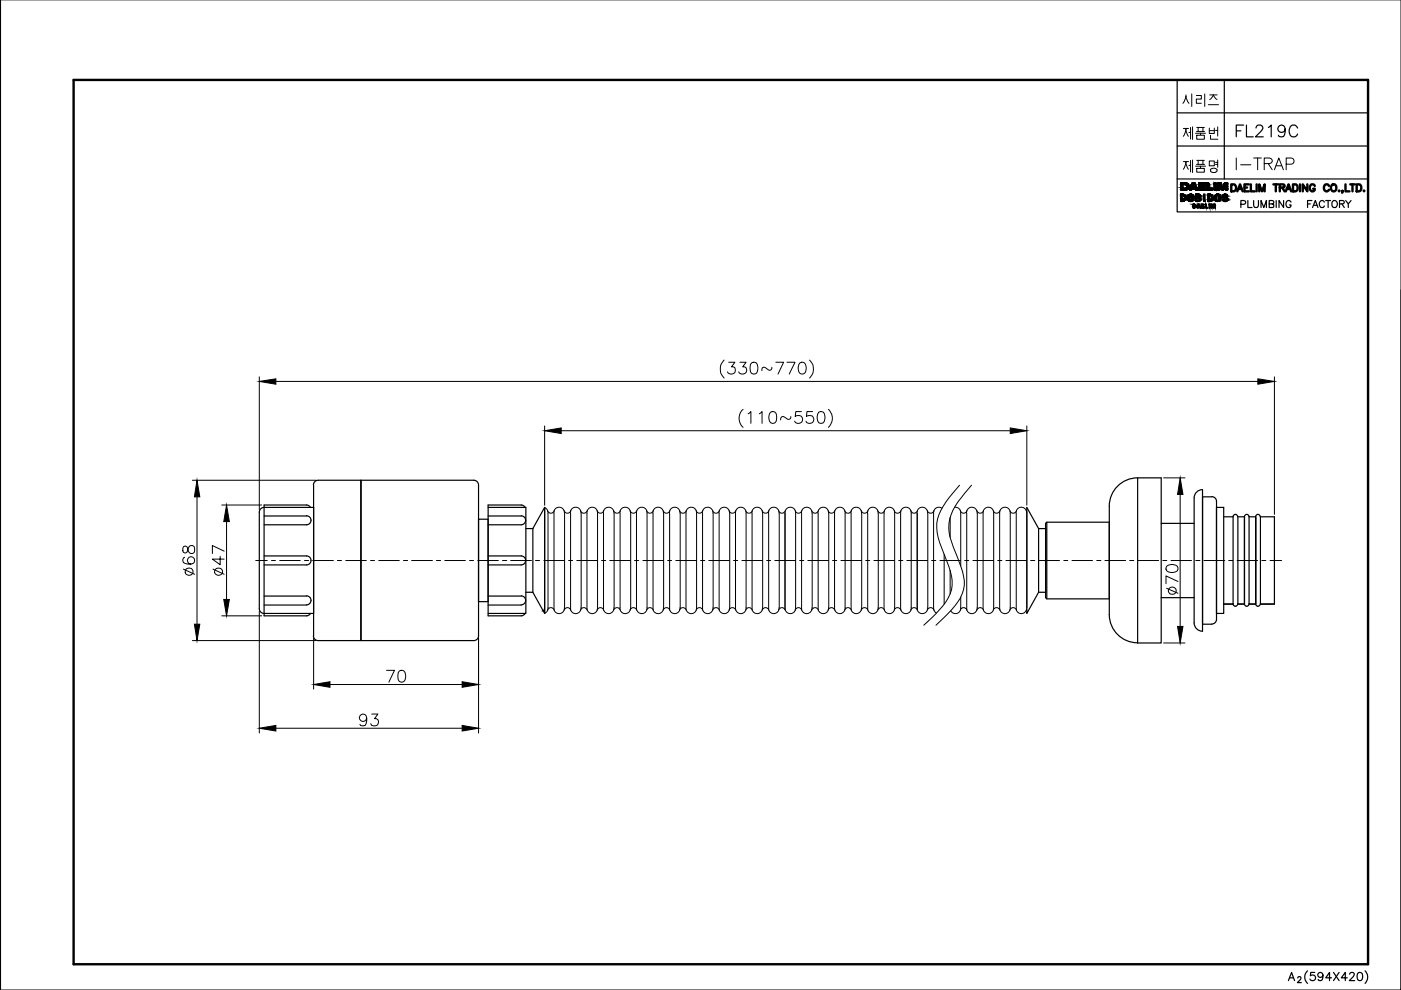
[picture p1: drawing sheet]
<svg xmlns="http://www.w3.org/2000/svg" width="297mm" height="210mm" viewBox="0 0 297 210" stroke-linecap="round" stroke-linejoin="round" font-family="sans-serif">
<defs><g id="words">
<text font-size="11.9" x="246.2" y="39.9">제품명</text>
<text font-size="9.7" x="246.6" y="24">시리즈</text>
<text font-size="9.3" x="246.2" y="31">제품번</text>
<text font-size="6.2" x="261.1" y="37.4">I-TRAP</text>
<g font-size="5.7">
<text x="261.1" y="30.3">FL219C</text>
<text x="42.3" y="123.1" transform="rotate(-90 42.3 123.1)">68</text>
<text x="48.7" y="123.1" transform="rotate(-90 48.7 123.1)">47</text>
<text x="250.8" y="127.4" transform="rotate(-90 250.8 127.4)">70</text>
<text x="81.1" y="145.7">70</text>
<text x="75.1" y="155.2">93</text>
</g>
<text font-size="4.4" x="262.1" y="45.2">PLUMBING FACTORY</text>
</g></defs>
<!-- layer: 0 -->
<g fill="none" stroke="#000" stroke-width=".21">
<path d="M.1 0v209.9M.1 0h296.9v209.9M297 61.4v148.5M54.2 118.8h2.5M57.6 118.8h.8M59.3 118.8h4.4M64.5 118.8h.9M66.3 118.8h4.4M71.5 118.8h.9M73.3 118.8h4.4M78.6 118.8h.8M80.3 118.8h4.4"/>
<path d="M85.5 118.8h.9M87.3 118.8h4.4M92.5 118.8h.9M94.3 118.8h4.4M99.6 118.8h.8M101.3 118.8h4.3M106.5 118.8h.9M108.3 118.8h4.4M113.5 118.8h.9M115.3 118.8h4.4M120.6 118.8h.8M122.3 118.8h4.3"/>
<path d="M127.5 118.8h.9M129.3 118.8h4.4M134.5 118.8h.9M136.3 118.8h4.4M141.5 118.8h.9M143.3 118.8h4.3M148.5 118.8h.9M150.3 118.8h4.4M155.5 118.8h.9M157.3 118.8h4.4M162.5 118.8h.9M164.3 118.8h4.3"/>
<path d="M169.5 118.8h.9M171.3 118.8h4.4M176.5 118.8h.9M178.3 118.8h4.4M183.5 118.8h.9M185.3 118.8h4.3M190.5 118.8h.9M192.3 118.8h4.4M197.5 118.8h.9M199.3 118.8h4.4M204.5 118.8h.9M206.3 118.8h4.3"/>
<path d="M211.5 118.8h.9M213.3 118.8h4.4M218.5 118.8h.9M220.3 118.8h4.3M225.5 118.8h.9M227.3 118.8h4.3M232.5 118.8h.9M234.3 118.8h4.4M239.5 118.8h.9M241.3 118.8h4.3M253.5 118.8h.9M255.3 118.8h4.4"/>
<path d="M260.5 118.8h.9M262.3 118.8h4.3M267.5 118.8h.9M269.3 118.8h2.4M.1 209.9h296.9M297 209.9h.1"/>
</g>
<path d="M15.6 16.9h274.5v187.5h-274.5z" fill="none" stroke="#000" stroke-width=".51"/>
<g fill="none" stroke="#000" stroke-width=".25">
<path d="M249.6 16.9v28h40.5M259.6 16.9v21M249.6 31h40.5M249.6 23.9h40.5M249.6 37.9h40.5M241.2 101.3a6 6 0 0 0-6 6M246.2 101.3v35h-5M115.4 129.1l-.2 .4-.3 .1M235.2 130.3a6 6 0 0 0 6 6M273.2 207.9l.6-1.7 .7 1.7M273.4 207.3h.8M275.2 207.4l.2-.3h.2l.2 .3-.7 .9h.8"/>
<path d="M277.2 205.8a1.78 1.78 0 0 0 0 2.7M278.8 206.2h-.9l-.1 .7a.63 .63 0 0 1 1 0 .63 .63 0 0 1-.1 .9 .63 .63 0 0 1-1-.2M280.5 206.7a.55 .55 0 0 1-.7 .5 .55 .55 0 0 1-.3-.8 .55 .55 0 0 1 .9 0 .92 .92 0 0 1-.6 1.5l-.3-.2M282.3 207.3h-1.2l.8-1.1v1.7M282.7 206.2l1.2 1.7M283.9 206.2l-1.2 1.7M285.7 207.3h-1.3l.8-1.1v1.7M286.2 206.6l.3-.4h.3l.3 .3-.2 .6-.8 .8h1.1M288 206.3a.6 .6 0 0 1 .8 .2 .9 .9 0 0 1-.6 1.4 1.1 1.1 0 0 1-.2-1.6zM289.4 205.8a1.87 1.87 0 0 1 0 2.7"/>
</g>
<!-- layer: TXT -->
<g fill="none" stroke="#000" stroke-width=".51">
<path d="M263.8 39.8h.6M264.8 39.1h-1v1.5M265.2 39.1v1.5h.9M266.4 39.1v1.5M270.5 39.1v1.5M271.3 39.8l.9-.1 .2-.4-.2-.2h-.9v1.5M271.9 39.8l.5 .8M274.1 39.1h.5a.81 .81 0 0 1 .5 .7 .81 .81 0 0 1-.5 .8h-.5zM275.6 39.1v1.5M277.2 39.1v1.5l-1-1.5v1.5M278.8 39.4a.55 .55 0 0 0-.7-.3 .55 .55 0 0 0-.4 .5v.4a.53 .53 0 0 0 .5 .6 .53 .53 0 0 0 .6-.6h-.4M281.8 39.4a.55 .55 0 0 0-.7-.3 .55 .55 0 0 0-.4 .5v.4a.55 .55 0 0 0 .4 .6 .55 .55 0 0 0 .7-.4"/>
<path d="M282.5 39.1a.75 .75 0 0 1 .9 .5 .75 .75 0 0 1-.5 1 .79 .79 0 0 1-.7-.6 .79 .79 0 0 1 .3-.9zM285.3 39.1v1.5h.8M286.3 39.1h1M286.8 39.1v1.5M287.6 39.1h.5a.78 .78 0 0 1 .5 .7 .78 .78 0 0 1-.5 .8h-.5zM267 40.6v-1.5l.6 1.5 .5-1.5v1.5M272.6 40.6l.6-1.5 .6 1.5M272.8 40.1h.7M289.1 40.5h.1z"/>
</g>
<!-- layer: D -->
<g fill="#000" stroke="#000" stroke-width=".21">
<path d="M253 44.1h.2zM253 44.1h.2z"/>
<path d="M253 44.1h.2zM253 44.1h.3z"/>
<path d="M253 44h.4zM253 44l.3 .1z"/>
<path d="M253 44h.5zM253 44h.4z"/>
<path d="M253.9 43.9l.1 .2v-.2zM253.9 43.9l.1 .2h-.2z"/>
<path d="M254.3 43.9l.2 .2zM254.3 43.9l.2 .2z"/>
<path d="M254.8 44l.5 .1v-.1zM254.8 44l.5 .1h-.5zM254.8 44.1h.5zM254.8 44.1h.5z"/>
<path d="M255.6 44l.4 .1v-.1zM255.6 44l.4 .1h-.4z"/>
<path d="M256.4 43.3l.1 .8v-.8zM256.4 43.3l.1 .8h-.1z"/>
<path d="M256.8 43.6l.1 .5v-.5zM256.8 43.6l.1 .5h-.1z"/>
<path d="M257.1 43.8l.2 .3 .1-.3zM257.1 43.8l.2 .3z"/>
<path d="M257.5 43.5l.2 .6v-.6zM257.5 43.5l.2 .6h-.2z"/>
</g>
<g fill="none" stroke="#000" stroke-width=".21">
<path d="M253 43.3a.44 .44 0 0 1 .6 .4 .44 .44 0 0 1-.6 .3zM254 43.3h.3l.2 .8-.2-.2-.5 .2zM254.8 43.3h.5v.1h-.3v.2h.2v.1h-.2v.3h.3v.1h-.5zM255.6 43.3h.2v.7h.2v.1h-.4zM256.4 43.3h.1v.8h-.1zM256.8 43.3h.2l.2 .5 .2-.5h.3v.8h-.2v-.6l-.2 .6h-.1l-.3-.6v.6h-.1zM115.5 107.6a1.12 1.12 0 0 1 .7 1.2M116.1 108.3a.74 .74 0 0 0 .7 .5 .74 .74 0 0 0 .7-.5M116.2 108.8v20.1a1.12 1.12 0 0 1-.7 1.1M117.4 108.8a1.12 1.12 0 0 1 1.1-1.3 1.12 1.12 0 0 1 1.2 1.3M117.5 108.8v20.4M119.6 108.3a.74 .74 0 0 0 .7 .5 .74 .74 0 0 0 .7-.5"/>
<path d="M119.7 108.8v20.1M120.9 108.8a1.12 1.12 0 0 1 1.2-1.3 1.12 1.12 0 0 1 1.1 1.3M121 108.8v20.3M123.1 108.3a.74 .74 0 0 0 .7 .5 .74 .74 0 0 0 .7-.5M123.2 108.8v20.1M124.4 108.8v20.3M124.5 108.8a1.12 1.12 0 0 1 1.1-1.3 1.12 1.12 0 0 1 1.1 1.3M126.6 108.3a.74 .74 0 0 0 .7 .5 .74 .74 0 0 0 .7-.5M126.7 108.8v20.1a1.12 1.12 0 0 1-1 1.2 1.12 1.12 0 0 1-1.2-1M127.9 108.8a1.12 1.12 0 0 1 1.1-1.3 1.12 1.12 0 0 1 1.2 1.3M128 108.8v20.3M130.1 108.3a.74 .74 0 0 0 .7 .5 .74 .74 0 0 0 .7-.5"/>
<path d="M130.2 108.8v20.1a1.12 1.12 0 0 1-1 1.2 1.12 1.12 0 0 1-1.3-1M131.4 108.8a1.12 1.12 0 0 1 1.2-1.3 1.12 1.12 0 0 1 1.1 1.3M131.5 108.8l-.1 20.1a1.12 1.12 0 0 0 1 1.2 1.12 1.12 0 0 0 1.3-1M133.6 108.3a.74 .74 0 0 0 .7 .5 .74 .74 0 0 0 .7-.5M133.7 108.8v20.3M134.9 108.8v20.3M135 108.8a1.12 1.12 0 0 1 1.1-1.3 1.12 1.12 0 0 1 1.1 1.3M137.1 108.3a.74 .74 0 0 0 .7 .5 .74 .74 0 0 0 .7-.5M137.2 108.8v20.1a1.12 1.12 0 0 1-1 1.2 1.12 1.12 0 0 1-1.2-1M138.4 108.8a1.12 1.12 0 0 1 1.1-1.3 1.12 1.12 0 0 1 1.2 1.3M138.5 108.8v20.4M140.6 108.3a.74 .74 0 0 0 .7 .5 .74 .74 0 0 0 .7-.5"/>
<path d="M140.7 108.8v20.1M141.9 108.8a1.12 1.12 0 0 1 1.2-1.3 1.12 1.12 0 0 1 1.1 1.3M142 108.8v20.3M144.1 108.3a.74 .74 0 0 0 .7 .5 .74 .74 0 0 0 .7-.5M144.2 108.8v20.1M145.4 108.8v20.4M145.4 108.8a1.12 1.12 0 0 1 1.2-1.3 1.12 1.12 0 0 1 1.1 1.3M147.6 108.3a.74 .74 0 0 0 .7 .5 .74 .74 0 0 0 .7-.5M147.7 108.8v20.1a1.12 1.12 0 0 1-.9 1.2 1.12 1.12 0 0 1-1.3-.8M148.9 108.8a1.12 1.12 0 0 1 1.1-1.3 1.12 1.12 0 0 1 1.2 1.3M149 108.8v20.3M151.1 108.3a.74 .74 0 0 0 .7 .5 .74 .74 0 0 0 .7-.5"/>
<path d="M151.2 108.8v20.1M152.4 108.8a1.12 1.12 0 0 1 1.2-1.3 1.12 1.12 0 0 1 1.1 1.3M152.5 108.8v20.4M154.6 108.3a.74 .74 0 0 0 .7 .5 .74 .74 0 0 0 .7-.5M154.7 108.8v20.1M155.9 108.8v20.3M155.9 108.8a1.12 1.12 0 0 1 1.2-1.3 1.12 1.12 0 0 1 1.1 1.3M158.1 108.3a.74 .74 0 0 0 .7 .5 .74 .74 0 0 0 .7-.5M158.2 108.8v20.1a1.12 1.12 0 0 1-1 1.2 1.12 1.12 0 0 1-1.3-1M159.4 108.8a1.12 1.12 0 0 1 1.1-1.3 1.12 1.12 0 0 1 1.2 1.3M159.5 108.8v20.4M161.6 108.3a.74 .74 0 0 0 .7 .5 .74 .74 0 0 0 .7-.5"/>
<path d="M161.7 108.8v20.1M162.9 108.8a1.12 1.12 0 0 1 1.1-1.3 1.12 1.12 0 0 1 1.2 1.3M163 108.8v20.3M165.1 108.3a.74 .74 0 0 0 .7 .5 .74 .74 0 0 0 .7-.5M165.2 108.8v20.1M166.4 108.8v20.4M166.4 108.8a1.12 1.12 0 0 1 1.2-1.3 1.12 1.12 0 0 1 1.1 1.3M168.6 108.3a.74 .74 0 0 0 .7 .5 .74 .74 0 0 0 .7-.5M168.7 108.8v20.1a1.12 1.12 0 0 1-.9 1.2 1.12 1.12 0 0 1-1.3-.8M169.9 108.8a1.12 1.12 0 0 1 1.1-1.3 1.12 1.12 0 0 1 1.1 1.3M170 108.8v20.3M172.1 108.3a.74 .74 0 0 0 .7 .5 .74 .74 0 0 0 .7-.5"/>
<path d="M172.2 108.8v20.1M173.4 108.8a1.12 1.12 0 0 1 1.1-1.3 1.12 1.12 0 0 1 1.2 1.3M173.5 108.8v20.4M175.6 108.3a.74 .74 0 0 0 .7 .5 .74 .74 0 0 0 .7-.5M175.7 108.8v20.1M176.9 108.8v20.3M176.9 108.8a1.12 1.12 0 0 1 1.2-1.3 1.12 1.12 0 0 1 1.1 1.3M179.1 108.3a.74 .74 0 0 0 .7 .5 .74 .74 0 0 0 .7-.5M179.2 108.8v20.1M180.4 108.8a1.12 1.12 0 0 1 1.1-1.3 1.12 1.12 0 0 1 1.1 1.3M180.5 108.8v20.4M182.6 108.3a.74 .74 0 0 0 .7 .5 .74 .74 0 0 0 .7-.5"/>
<path d="M182.7 108.8v20.1M183.9 108.8a1.12 1.12 0 0 1 1.1-1.3 1.12 1.12 0 0 1 1.2 1.3M184 108.8v20.3M186.1 108.3a.74 .74 0 0 0 .7 .5 .74 .74 0 0 0 .7-.5M186.2 108.8v20.1M187.4 108.8v20.4M187.4 108.8a1.12 1.12 0 0 1 1.2-1.3 1.12 1.12 0 0 1 1.1 1.3M189.6 108.3a.74 .74 0 0 0 .7 .5 .74 .74 0 0 0 .7-.5M189.7 108.8v20.1M191 108.8v20.3M191 108.8a1.12 1.12 0 0 1 1.1-1.3 1.12 1.12 0 0 1 1.1 1.3M193.1 108.3a.74 .74 0 0 0 .7 .5 .74 .74 0 0 0 .7-.5"/>
<path d="M193.2 108.8v20.1a1.12 1.12 0 0 1-1 1.2 1.12 1.12 0 0 1-1.2-1M194.4 108.8a1.12 1.12 0 0 1 1.1-1.3 1.12 1.12 0 0 1 1.2 1.3M194.5 108.8v20.4M196.6 108.3a.74 .74 0 0 0 .7 .5 .74 .74 0 0 0 .7-.5M196.7 108.8v20.1M197.9 108.8v20.3M199.7 107.7a1.12 1.12 0 0 0-1.2 0 1.12 1.12 0 0 0-.6 1.1M200.2 117.6v10.5M201.5 109.7v4.2M202.4 107.6a1.12 1.12 0 0 1 1.3 1.2M203.4 102.9l-1.4 1.7a11.1 11.1 0 0 0-3.4 7.3 16 16 0 0 0 1.8 6.2 11.2 11.2 0 0 1 1.3 6.9 11.7 11.7 0 0 1-3.3 5.1l-2.5 2.5M203.6 108.3a.74 .74 0 0 0 .7 .5 .74 .74 0 0 0 .7-.5"/>
<path d="M203.7 108.8v11.2M204.9 108.8a1.12 1.12 0 0 1 1.1-1.3 1.12 1.12 0 0 1 1.2 1.3M205 108.8v20.3M206 102.9l-2.2 2.6a9.1 9.1 0 0 0-1.7 10.5 28.5 28.5 0 0 1 2.4 7.1 8.3 8.3 0 0 1-2.8 6.2l-3.3 3.3M207.1 108.3a.74 .74 0 0 0 .7 .5 .74 .74 0 0 0 .7-.5M207.2 108.8v20.1M208.4 108.8v20.4M208.4 108.8a1.12 1.12 0 0 1 1.2-1.3 1.12 1.12 0 0 1 1.1 1.3M210.6 108.3a.74 .74 0 0 0 .7 .5 .74 .74 0 0 0 .7-.5M210.7 108.8v20.1a1.12 1.12 0 0 1-.9 1.2 1.12 1.12 0 0 1-1.3-.8M211.9 108.8v20.3M212 108.8a1.12 1.12 0 0 1 1.1-1.3 1.12 1.12 0 0 1 1.1 1.3"/>
<path d="M214.1 108.3a.74 .74 0 0 0 .7 .5 .74 .74 0 0 0 .7-.5M214.2 108.8v20.1a1.12 1.12 0 0 1-1 1.2 1.12 1.12 0 0 1-1.2-1M215.5 108.8v20.4M217.6 108.3l.1 .1M217.7 108.5a1.12 1.12 0 0 0-1.3-1 1.12 1.12 0 0 0-1 1.3M217.7 108.6v20.3M116.1 129.4a.74 .74 0 0 1 .7-.6 .74 .74 0 0 1 .7 .6M119.6 129.4a.74 .74 0 0 1 .7-.6 .74 .74 0 0 1 .7 .6M119.7 128.9a1.12 1.12 0 0 1-.9 1.2 1.12 1.12 0 0 1-1.3-.8M123.1 129.4a.74 .74 0 0 1 .7-.6 .74 .74 0 0 1 .7 .6M123.2 128.9a1.12 1.12 0 0 1-1 1.2 1.12 1.12 0 0 1-1.3-1M126.6 129.4a.74 .74 0 0 1 .7-.6 .74 .74 0 0 1 .7 .6"/>
<path d="M130.1 129.4a.74 .74 0 0 1 .7-.6 .74 .74 0 0 1 .7 .6M133.6 129.4a.74 .74 0 0 1 .7-.6 .74 .74 0 0 1 .7 .6M137.1 129.4a.74 .74 0 0 1 .7-.6 .74 .74 0 0 1 .7 .6M140.6 129.4a.74 .74 0 0 1 .7-.6 .74 .74 0 0 1 .7 .6M140.7 128.9a1.12 1.12 0 0 1-.9 1.2 1.12 1.12 0 0 1-1.3-.8M144.1 129.4a.74 .74 0 0 1 .7-.6 .74 .74 0 0 1 .7 .6M144.2 128.9a1.12 1.12 0 0 1-1 1.2 1.12 1.12 0 0 1-1.3-1M147.6 129.4a.74 .74 0 0 1 .7-.6 .74 .74 0 0 1 .7 .6M151.1 129.4a.74 .74 0 0 1 .7-.6 .74 .74 0 0 1 .7 .6M151.2 128.9a1.12 1.12 0 0 1-1 1.2 1.12 1.12 0 0 1-1.3-1M154.6 129.4a.74 .74 0 0 1 .7-.6 .74 .74 0 0 1 .7 .6M154.7 128.9a1.12 1.12 0 0 1-.9 1.2 1.12 1.12 0 0 1-1.3-.8"/>
<path d="M158.1 129.4a.74 .74 0 0 1 .7-.6 .74 .74 0 0 1 .7 .6M161.6 129.4a.74 .74 0 0 1 .7-.6 .74 .74 0 0 1 .7 .6M161.7 128.9a1.12 1.12 0 0 1-.9 1.2 1.12 1.12 0 0 1-1.3-.8M165.1 129.4a.74 .74 0 0 1 .7-.6 .74 .74 0 0 1 .7 .6M165.2 128.9a1.12 1.12 0 0 1-1 1.2 1.12 1.12 0 0 1-1.3-1M168.6 129.4a.74 .74 0 0 1 .7-.6 .74 .74 0 0 1 .7 .6M172.1 129.4a.74 .74 0 0 1 .7-.6 .74 .74 0 0 1 .7 .6M172.1 128.9a1.12 1.12 0 0 1-.9 1.2 1.12 1.12 0 0 1-1.3-1M175.6 129.4a.74 .74 0 0 1 .7-.6 .74 .74 0 0 1 .7 .6M175.7 128.9a1.12 1.12 0 0 1-.9 1.2 1.12 1.12 0 0 1-1.3-.8M179.1 129.4a.74 .74 0 0 1 .7-.6 .74 .74 0 0 1 .7 .6M179.2 128.9a1.12 1.12 0 0 1-1 1.2 1.12 1.12 0 0 1-1.3-1"/>
<path d="M182.6 129.4a.74 .74 0 0 1 .7-.6 .74 .74 0 0 1 .7 .6M182.6 128.9a1.12 1.12 0 0 1-.8 1.2 1.12 1.12 0 0 1-1.3-.8M186.1 129.4a.74 .74 0 0 1 .7-.6 .74 .74 0 0 1 .7 .6M186.2 128.9a1.12 1.12 0 0 1-1 1.2 1.12 1.12 0 0 1-1.3-1M189.6 129.4a.74 .74 0 0 1 .7-.6 .74 .74 0 0 1 .7 .6M189.7 128.9a1.12 1.12 0 0 1-.9 1.2 1.12 1.12 0 0 1-1.3-.8M193.1 129.4a.74 .74 0 0 1 .7-.6 .74 .74 0 0 1 .7 .6M196.6 129.4a.74 .74 0 0 1 .7-.6 .74 .74 0 0 1 .7 .6M196.7 128.9a1.12 1.12 0 0 1-.9 1.2 1.12 1.12 0 0 1-1.3-.8M197.9 129.1l.2 .5 .4 .4M201.5 120.9v5M203.6 129.4a.74 .74 0 0 1 .7-.6 .74 .74 0 0 1 .7 .6"/>
<path d="M203.7 126.6v2.3a1.12 1.12 0 0 1-.8 1.2 1.12 1.12 0 0 1-1.3-.6M207.1 129.4a.74 .74 0 0 1 .7-.6 .74 .74 0 0 1 .7 .6M207.2 128.9a1.12 1.12 0 0 1-1 1.2 1.12 1.12 0 0 1-1.3-1M210.6 129.4a.74 .74 0 0 1 .7-.6 .74 .74 0 0 1 .7 .6M214.1 129.4a.74 .74 0 0 1 .7-.6 .74 .74 0 0 1 .7 .6M217.7 129.1a1.12 1.12 0 0 1-1.1 1 1.12 1.12 0 0 1-1.1-.8M217.7 129.2l-.1 .2"/>
</g>
<!-- layer: DWG -->
<g fill="none" stroke="#000" stroke-width=".25">
<path d="M55 108.6a1 1 0 0 1 1-1h10.5v22.5h-10.5a1 1 0 0 1-1-1v-20.5M56 117.9h9a.95 .95 0 0 1 .9 .9 .95 .95 0 0 1-.9 1h-9M56 109.4h9M65 109.4a.95 .95 0 0 1 .9 .9 .95 .95 0 0 1-.9 1h-9M65.8 107.6l-.3-.4-.5-.1h-9v23.5h9l.5-.2 .3-.3M67.4 101.8a.99 .99 0 0 0-1 1l.1 32a.92 .92 0 0 0 .9 1M67.5 101.8h33M76.5 101.8v34M76.6 101.8v34M100.5 101.8a1 1 0 0 1 1 1v32a.99 .99 0 0 1-1 1M101.5 110.1h2v17.5h-2zM103.5 107.6h8v22.5h-8"/>
<path d="M103.5 117.9h7a.95 .95 0 0 1 .9 .9 .95 .95 0 0 1-.9 1h-7M103.5 109.4h7M110.5 109.4a.95 .95 0 0 1 .9 .9 .95 .95 0 0 1-.9 1h-7M111.3 107.6l-.3-.4-.5-.1h-7v23.5h7l.5-.2 .3-.3M111.5 112.1h1.5M113 112.1v13.5M113 112.1l2.5-4.5v22.5l-2.5-4.5M220.2 112.1l-2.5-4.5v22.5l2.5-4.5M221.7 112.1h-1.5v13.5M221.9 110.7v16.3M235.2 110.7h-13.3l-.2 .3v15.7l.2 .3h13.3M235.2 107.3v23"/>
<path d="M246.2 101.3h-5v35M246.2 111h7M253.7 104.3l.8-.4 .5-.1-.1 30a1.76 1.76 0 0 1-1.7-1.7v-26.5v-.5zM256.9 105.3a.99 .99 0 0 1 1 1M256.9 105.3h-1.9v27h1.9M257.9 107.6h1.5v22.5h-1.5zM257.9 106.3v25M259.4 109.6h2M261.4 109.6a.49 .49 0 0 1 .5-.5 .49 .49 0 0 1 .5 .5M261.4 109.6v18.5M262.5 109.6v18.5M262.5 109.6h1.3"/>
<path d="M263.8 109.6v18.5M263.8 109.6a.49 .49 0 0 1 .5-.5 .49 .49 0 0 1 .5 .5M264.8 109.6h1.4M264.8 109.6v18.5M266.2 109.6v18.5v-18.5M266.2 109.6v18.5M266.2 109.6a.49 .49 0 0 1 .5-.5 .49 .49 0 0 1 .5 .5M267.2 109.6h3v18.5h-3zM56 128.3h9M56 126.4h9M65 126.3a.95 .95 0 0 1 .9 1 .95 .95 0 0 1-.9 .9M67.5 135.8h33"/>
<path d="M103.5 128.3h7M103.5 126.4h7M110.5 126.3a.95 .95 0 0 1 .9 1 .95 .95 0 0 1-.9 .9M111.5 125.6h1.5M220.2 125.6h1.5M246.2 126.7h7M257.9 131.3a.99 .99 0 0 1-1 1M259.4 128.1h2M261.4 128.1a.49 .49 0 0 0 .5 .4 .49 .49 0 0 0 .5-.4M262.5 128.1h1.3M263.8 128.1a.49 .49 0 0 0 .5 .4 .49 .49 0 0 0 .5-.4M264.8 128.1h1.4"/>
<path d="M266.2 128.1a.49 .49 0 0 0 .5 .4 .49 .49 0 0 0 .5-.4"/>
</g>
<g fill="none" stroke="#000" stroke-width=".21">
<path d="M55 79.9v28.1M153.5 76.3a2.63 2.63 0 0 0 0 3.9M154.5 76.8h1.3l-.7 1a.79 .79 0 0 1 .8 .9 .79 .79 0 0 1-1.1 .6l-.4-.2-.2-.3M156.9 76.8h1.3l-.7 1a.8 .8 0 0 1 .8 .9 .8 .8 0 0 1-1.1 .6l-.5-.2-.1-.3M159.4 76.9a.8 .8 0 0 1 1.2 .4 2.08 2.08 0 0 1-.3 1.9 .84 .84 0 0 1-1.2-.4 2.28 2.28 0 0 1 .3-1.9zM163.6 77.9a.49 .49 0 0 1-.2 .5 .49 .49 0 0 1-.6 0l-.7-.5h-.2l-.3 .1-.1 .6M164.5 76.8h1.6l-1.1 2.5M166.9 76.8h1.7l-1.3 2.5M169.6 76.9a.8 .8 0 0 1 1.2 .4 1.94 1.94 0 0 1-.3 1.9 .8 .8 0 0 1-1.1-.4 1.94 1.94 0 0 1 .2-1.9zM171.6 76.3a2.63 2.63 0 0 1 0 3.9M270.2 79.9v29.2M58.5 80.9h208.2"/>
<path d="M115.5 90.3v16.8M119 91.3h95.2M157.6 86.8a2.54 2.54 0 0 0 0 3.8M158.6 87.7l.6-.4v2.5M161 87.7l.6-.4v2.5M163.4 87.4a.8 .8 0 0 1 1.2 .3 2.28 2.28 0 0 1-.3 1.9 .8 .8 0 0 1-1.2-.3 1.94 1.94 0 0 1 .3-1.9zM167.7 88.3a.5 .5 0 0 1-.3 .6 .5 .5 0 0 1-.6-.1l-.9-.5-.3 .1-.1 .6M169.9 87.3h-1.2l-.1 1a.9 .9 0 0 1 1.4 0 .9 .9 0 0 1-.2 1.4 .9 .9 0 0 1-1.3-.4M172.3 87.3h-1.2l-.1 1a.9 .9 0 0 1 1.3 0 .9 .9 0 0 1 0 1.3 .9 .9 0 0 1-1.3-.1l-.1-.2M173.6 87.4a.8 .8 0 0 1 1.2 .3 2.08 2.08 0 0 1-.2 1.9 .8 .8 0 0 1-1.2-.3 2.08 2.08 0 0 1 .2-1.9zM175.6 86.8a2.54 2.54 0 0 1 0 3.8M217.7 90.3v16.8"/>
<path d="M40.8 101.8h26.2M41.8 105.3v27M47 107.1h8.5M48 110.6v16.5M246.7 101.3h4.5M250.2 104.8v28M40.8 135.8h26.2M47 130.6h8.5M55 129.6v25.8M66.5 135.3v10.8M101.5 135.3v20.1M246.7 136.3h4.5"/>
<path d="M58.5 154.4h39.5M70 145.1h28"/>
</g>
<g fill="#000" stroke="#000" stroke-width=".21">
<path d="M55 80.9l3.5-.6v1.2zM115.5 91.3l3.5-.6v1.2zM214.2 90.7l3.5 .6-3.5 .6zM266.7 80.3l3.5 .6-3.5 .6zM41.8 101.8l.6 3.5h-1.2zM48 107.1l.6 3.5h-1.2zM250.2 101.3l.6 3.5h-1.1zM41.2 132.3h1.2l-.6 3.5zM47.4 127.1h1.2l-.6 3.5zM249.7 132.8h1.1l-.6 3.5zM55 154.4l3.5-.6v1.2zM66.5 145.1l3.5-.6v1.2z"/>
<path d="M98 153.8l3.5 .6-3.5 .6zM98 144.5l3.5 .6-3.5 .6z"/>
</g>
<use href="#words"/>
</svg>
